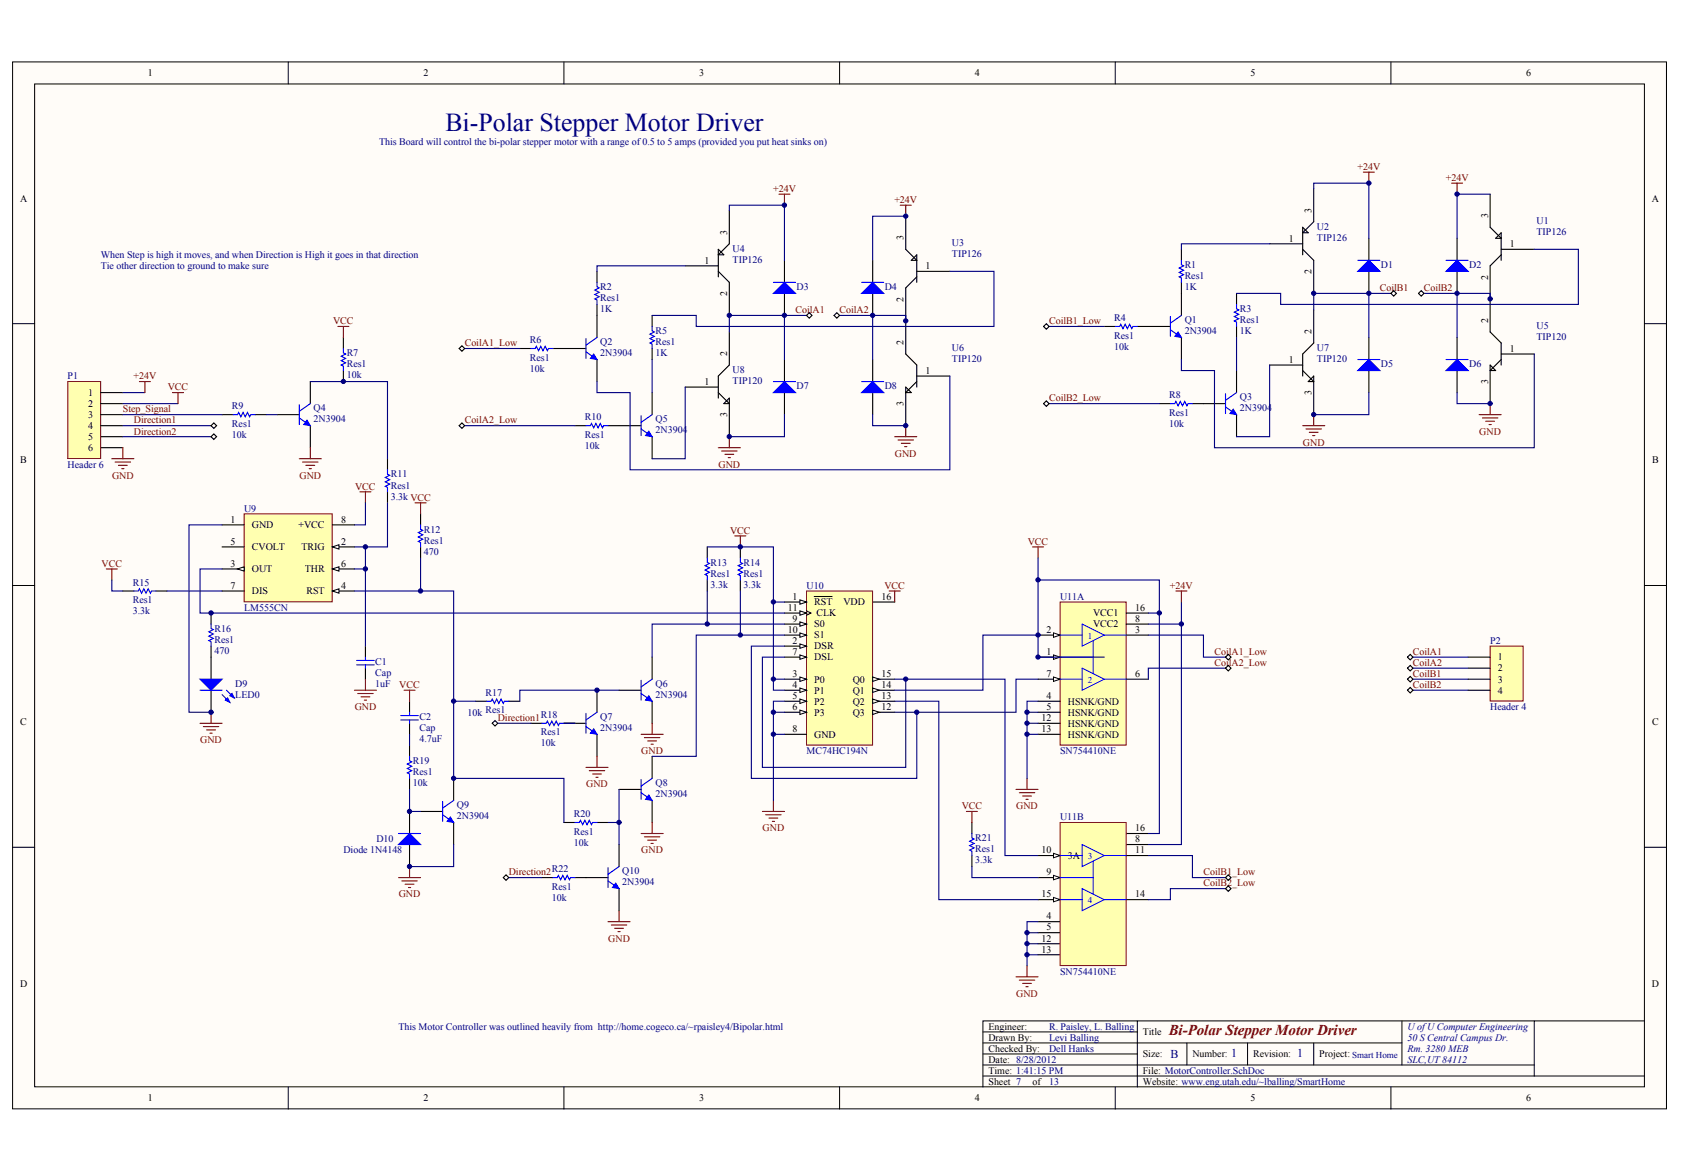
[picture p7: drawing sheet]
<svg xmlns="http://www.w3.org/2000/svg" width="248mm" height="173mm" viewBox="0 0 248 173" stroke-linecap="round" stroke-linejoin="round" font-family="sans-serif">
<defs><g id="words">
<text font-size="3.8" fill="#000080" x="65.6" y="19.2">Bi-Polar Stepper Motor Driver</text>
<text font-size="2.2" fill="#800000" x="172" y="152.4">Bi-Polar Stepper Motor Driver</text>
<g font-size="1.8" fill="#000080">
<text x="172.3" y="155.8">B</text>
<text x="181.2" y="155.6">1</text>
<text x="190.9" y="155.6">1</text>
</g>
<g font-size="1.5">
<text x="21.8" y="11.2">1</text>
<text x="62.4" y="11.2">2</text>
<text x="102.9" y="11.2">3</text>
<text x="143.5" y="11.2">4</text>
<text x="184.1" y="11.2">5</text>
<text x="224.6" y="11.2">6</text>
<text x="2.9" y="29.7">A</text>
<text x="243.1" y="29.7">A</text>
<text x="107" y="34.6" transform="rotate(-90 107 34.6)">3</text>
<text x="133" y="35.4" transform="rotate(-90 133 35.4)">3</text>
<text x="189.7" y="35.6">1</text>
<text x="193" y="31.3" transform="rotate(-90 193 31.3)">3</text>
<text x="219" y="32.2" transform="rotate(-90 219 32.2)">3</text>
<text x="103.7" y="38.8">1</text>
<text x="136.2" y="39.6">1</text>
<text x="193" y="40.4" transform="rotate(-90 193 40.4)">2</text>
<text x="219" y="41.2" transform="rotate(-90 219 41.2)">2</text>
<text x="222.2" y="36.4">1</text>
<text x="107" y="43.6" transform="rotate(-90 107 43.6)">2</text>
<text x="133" y="44.4" transform="rotate(-90 133 44.4)">2</text>
<text x="219" y="47.6" transform="rotate(-90 219 47.6)">2</text>
<text x="107" y="52.4" transform="rotate(-90 107 52.4)">2</text>
<text x="133" y="50.8" transform="rotate(-90 133 50.8)">2</text>
<text x="189.7" y="53.4">1</text>
<text x="193" y="49.2" transform="rotate(-90 193 49.2)">2</text>
<text x="222.2" y="51.8">1</text>
<text x="13" y="58.3">1</text>
<text x="13" y="59.9">2</text>
<text x="103.7" y="56.7">1</text>
<text x="133" y="59.8" transform="rotate(-90 133 59.8)">3</text>
<text x="136.2" y="55.1">1</text>
<text x="193" y="58.2" transform="rotate(-90 193 58.2)">3</text>
<text x="219" y="56.6" transform="rotate(-90 219 56.6)">3</text>
<text x="13" y="61.6">3</text>
<text x="13" y="63.2">4</text>
<text x="13" y="64.8">5</text>
<text x="107" y="61.5" transform="rotate(-90 107 61.5)">3</text>
<text x="3" y="68.2">B</text>
<text x="13" y="66.4">6</text>
<text x="243.2" y="68.2">B</text>
<text x="33.9" y="77">1</text>
<text x="37.1" y="77.8">GND</text>
<text x="43.9" y="77.8">+VCC</text>
<text x="50.2" y="77">8</text>
<text x="33.9" y="83.4">3</text>
<text x="33.9" y="80.2">5</text>
<text x="37.1" y="81">CVOLT</text>
<text x="44.4" y="81">TRIG</text>
<text x="50.2" y="80.2">2</text>
<text x="50.2" y="83.4">6</text>
<text x="33.9" y="86.7">7</text>
<text x="37.1" y="84.3">OUT</text>
<text x="37.1" y="87.5">DIS</text>
<text x="44.9" y="84.3">THR</text>
<text x="45.1" y="87.5">RST</text>
<text x="50.2" y="86.7">4</text>
<text x="115.9" y="89.9">11</text>
<text x="116.7" y="88.3">1</text>
<text x="119.8" y="89.1">RST</text>
<text x="124.1" y="89.1">VDD</text>
<text x="129.7" y="88.3">16</text>
<text x="167.1" y="89.9">16</text>
<text x="115.9" y="93.2">10</text>
<text x="116.7" y="91.6">9</text>
<text x="116.7" y="94.8">2</text>
<text x="119.8" y="92.4">S0</text>
<text x="119.8" y="94">S1</text>
<text x="119.8" y="95.6">DSR</text>
<text x="120.2" y="90.8">CLK</text>
<text x="154" y="93.2">2</text>
<text x="160.9" y="92.4">VCC2</text>
<text x="160.9" y="90.8">VCC1</text>
<text x="167.1" y="93.2">3</text>
<text x="167.1" y="91.6">8</text>
<text x="116.7" y="99.7">3</text>
<text x="116.7" y="101.3">4</text>
<text x="116.7" y="96.4">7</text>
<text x="119.8" y="100.5">P0</text>
<text x="119.8" y="97.2">DSL</text>
<text x="125.5" y="100.5">Q0</text>
<text x="129.7" y="99.7">15</text>
<text x="129.7" y="101.3">14</text>
<text x="154" y="96.4">1</text>
<text x="154" y="99.7">7</text>
<text x="167.1" y="99.7">6</text>
<text x="220.5" y="97.2">1</text>
<text x="220.5" y="98.9">2</text>
<text x="220.5" y="100.5">3</text>
<text x="3" y="106.8">C</text>
<text x="116.7" y="102.9">5</text>
<text x="116.7" y="104.5">6</text>
<text x="116.7" y="107.8">8</text>
<text x="119.8" y="102.1">P1</text>
<text x="119.8" y="103.7">P2</text>
<text x="119.8" y="105.4">P3</text>
<text x="125.5" y="102.1">Q1</text>
<text x="125.5" y="103.7">Q2</text>
<text x="125.5" y="105.4">Q3</text>
<text x="129.7" y="102.9">13</text>
<text x="129.7" y="104.5">12</text>
<text x="153.3" y="106.2">12</text>
<text x="153.3" y="107.8">13</text>
<text x="154" y="102.9">4</text>
<text x="154" y="104.5">5</text>
<text x="157.2" y="103.7">HSNK/GND</text>
<text x="157.2" y="105.4">HSNK/GND</text>
<text x="157.2" y="107">HSNK/GND</text>
<text x="220.5" y="102.1">4</text>
<text x="243.2" y="106.8">C</text>
<text x="119.8" y="108.6">GND</text>
<text x="157.2" y="108.6">HSNK/GND</text>
<text x="153.3" y="125.6">10</text>
<text x="167.1" y="124">8</text>
<text x="167.1" y="122.4">16</text>
<text x="167.1" y="125.6">11</text>
<text x="154" y="128.9">9</text>
<text x="157.2" y="126.5">3A</text>
<text x="153.3" y="132.1">15</text>
<text x="154" y="135.4">4</text>
<text x="154" y="137">5</text>
<text x="167.1" y="132.1">14</text>
<text x="153.3" y="138.6">12</text>
<text x="153.3" y="140.3">13</text>
<text x="2.9" y="145.3">D</text>
<text x="243.1" y="145.3">D</text>
<text x="145.5" y="151.6">Engineer:</text>
<text x="145.5" y="153.2">Drawn By:</text>
<text x="145.5" y="154.9">Checked By:</text>
<text x="168.2" y="152.4">Title</text>
<text x="168.2" y="155.7">Size:</text>
<text x="175.5" y="155.7">Number:</text>
<text x="184.4" y="155.7">Revision:</text>
<text x="194.2" y="155.7">Project: Smart Home</text>
<text x="145.5" y="156.5">Date: 8/28/2012</text>
<text x="145.5" y="159.7">Sheet 7</text>
<text x="145.5" y="158.1">Time: 1:41:15 PM</text>
<text x="152" y="159.7">of</text>
<text x="168.2" y="158.1">File: MotorController.SchDoc</text>
<text x="168.2" y="159.7">Website: www.eng.utah.edu/~lballing/SmartHome</text>
<text x="21.8" y="162.2">1</text>
<text x="62.4" y="162.2">2</text>
<text x="102.9" y="162.2">3</text>
<text x="143.5" y="162.2">4</text>
<text x="184.1" y="162.2">5</text>
<text x="224.6" y="162.2">6</text>
</g>
<g font-size="1.5" fill="#000080">
<text x="55.8" y="21.4">This Board will control the bi-polar stepper motor with a range of 0.5 to 5 amps (provided you put heat sinks on)</text>
<text x="193.8" y="33.8">U2</text>
<text x="193.8" y="35.4">TIP126</text>
<text x="226.2" y="33">U1</text>
<text x="226.2" y="34.6">TIP126</text>
<text x="14.8" y="38">When Step is high it moves, and when Direction is High it goes in that direction</text>
<text x="14.8" y="39.6">Tie other direction to ground to make sure</text>
<text x="107.8" y="37">U4</text>
<text x="107.8" y="38.7">TIP126</text>
<text x="140.1" y="36.2">U3</text>
<text x="140.1" y="37.8">TIP126</text>
<text x="174.4" y="39.5">R1</text>
<text x="174.4" y="41.1">Res1</text>
<text x="203.2" y="39.5">D1</text>
<text x="216.2" y="39.5">D2</text>
<text x="88.4" y="46">1K</text>
<text x="88.4" y="42.7">R2</text>
<text x="88.4" y="44.3">Res1</text>
<text x="117.2" y="42.7">D3</text>
<text x="130.2" y="42.7">D4</text>
<text x="164" y="47.3">R4</text>
<text x="174.4" y="47.6">Q1</text>
<text x="174.4" y="42.7">1K</text>
<text x="182.5" y="46">R3</text>
<text x="182.5" y="47.6">Res1</text>
<text x="51" y="52.5">R7</text>
<text x="78" y="50.5">R6</text>
<text x="78" y="53.1">Res1</text>
<text x="88.4" y="50.8">Q2</text>
<text x="88.4" y="52.5">2N3904</text>
<text x="96.5" y="52.5">1K</text>
<text x="96.5" y="49.2">R5</text>
<text x="96.5" y="50.8">Res1</text>
<text x="140.1" y="51.6">U6</text>
<text x="140.1" y="53.3">TIP120</text>
<text x="164" y="51.5">10k</text>
<text x="164" y="49.9">Res1</text>
<text x="174.4" y="49.2">2N3904</text>
<text x="182.5" y="49.2">1K</text>
<text x="193.8" y="51.6">U7</text>
<text x="193.8" y="53.3">TIP120</text>
<text x="226.2" y="48.4">U5</text>
<text x="226.2" y="50">TIP120</text>
<text x="10" y="55.9">P1</text>
<text x="51" y="55.7">10k</text>
<text x="51" y="54.1">Res1</text>
<text x="78" y="54.7">10k</text>
<text x="107.8" y="54.9">U8</text>
<text x="107.8" y="56.5">TIP120</text>
<text x="117.2" y="57.3">D7</text>
<text x="130.2" y="57.3">D8</text>
<text x="172.1" y="58.6">R8</text>
<text x="182.5" y="58.9">Q3</text>
<text x="203.2" y="54.1">D5</text>
<text x="216.2" y="54.1">D6</text>
<text x="34.1" y="64.5">10k</text>
<text x="34.1" y="60.2">R9</text>
<text x="34.1" y="62.9">Res1</text>
<text x="46.2" y="60.6">Q4</text>
<text x="46.2" y="62.2">2N3904</text>
<text x="86.1" y="61.9">R10</text>
<text x="86.1" y="64.5">Res1</text>
<text x="96.5" y="62.2">Q5</text>
<text x="96.5" y="63.8">2N3904</text>
<text x="172.1" y="62.9">10k</text>
<text x="172.1" y="61.2">Res1</text>
<text x="182.5" y="60.6">2N3904</text>
<text x="10" y="68.9">Header 6</text>
<text x="57.5" y="70.3">R11</text>
<text x="57.5" y="71.9">Res1</text>
<text x="86.1" y="66.1">10k</text>
<text x="35.9" y="75.4">U9</text>
<text x="57.5" y="73.6">3.3k VCC</text>
<text x="62.4" y="81.7">470</text>
<text x="62.4" y="78.4">R12</text>
<text x="62.4" y="80">Res1</text>
<text x="104.6" y="83.3">R13</text>
<text x="109.4" y="83.3">R14</text>
<text x="19.5" y="86.2">R15</text>
<text x="19.5" y="88.8">Res1</text>
<text x="35.9" y="89.9">LM555CN</text>
<text x="104.6" y="86.5">3.3k</text>
<text x="104.6" y="84.9">Res1</text>
<text x="109.4" y="86.5">3.3k</text>
<text x="109.4" y="84.9">Res1</text>
<text x="118.7" y="86.7">U10</text>
<text x="156" y="88.3">U11A</text>
<text x="19.5" y="90.4">3.3k</text>
<text x="31.6" y="93">R16</text>
<text x="31.6" y="94.7">Res1</text>
<text x="219.3" y="94.8">P2</text>
<text x="31.6" y="96.3">470</text>
<text x="34.6" y="101.1">D9</text>
<text x="55.2" y="101.1">1uF</text>
<text x="55.2" y="97.9">C1</text>
<text x="55.2" y="99.5">Cap</text>
<text x="96.5" y="101.1">Q6</text>
<text x="34.6" y="102.8">LED0</text>
<text x="61.7" y="106">C2</text>
<text x="61.7" y="107.6">Cap</text>
<text x="68.8" y="105.4">10k Res1</text>
<text x="71.5" y="102.4">R17</text>
<text x="79.6" y="105.7">R18</text>
<text x="88.4" y="106">Q7</text>
<text x="88.4" y="107.6">2N3904</text>
<text x="96.5" y="102.8">2N3904</text>
<text x="219.3" y="104.5">Header 4</text>
<text x="60.8" y="112.5">R19</text>
<text x="61.7" y="109.3">4.7uF</text>
<text x="79.6" y="109.9">10k</text>
<text x="79.6" y="108.3">Res1</text>
<text x="118.7" y="111">MC74HC194N</text>
<text x="156" y="111">SN754410NE</text>
<text x="60.8" y="115.8">10k</text>
<text x="60.8" y="114.1">Res1</text>
<text x="67.3" y="119">Q9</text>
<text x="96.5" y="115.8">Q8</text>
<text x="96.5" y="117.4">2N3904</text>
<text x="50.5" y="125.6">Diode 1N4148</text>
<text x="55.4" y="124">D10</text>
<text x="67.3" y="120.6">2N3904</text>
<text x="84.5" y="124.5">10k</text>
<text x="84.5" y="120.3">R20</text>
<text x="84.5" y="122.9">Res1</text>
<text x="143.5" y="123.9">R21</text>
<text x="143.5" y="125.5">Res1</text>
<text x="156" y="120.8">U11B</text>
<text x="81.2" y="128.4">R22</text>
<text x="81.2" y="131">Res1</text>
<text x="91.6" y="128.7">Q10</text>
<text x="91.6" y="130.4">2N3904</text>
<text x="143.5" y="127.1">3.3k</text>
<text x="81.2" y="132.6">10k</text>
<text x="156" y="143.5">SN754410NE</text>
<text x="58.6" y="151.6">This Motor Controller was outlined heavily from http://home.cogeco.ca/~rpaisley4/Bipolar.html</text>
<text x="154.4" y="153.2">Levi Balling</text>
<text x="154.4" y="151.6">R. Paisley, L. Balling</text>
<text x="154.4" y="154.9">Dell Hanks</text>
<text x="207.1" y="151.6">U of U Computer Engineering</text>
<text x="207.1" y="153.2">50 S Central Campus Dr.</text>
<text x="207.1" y="154.9">Rm. 3280 MEB</text>
<text x="154.4" y="159.7">13</text>
<text x="207.1" y="156.5">SLC,UT 84112</text>
</g>
<g font-size="1.5" fill="#800000">
<text x="113.8" y="28.3">+24V</text>
<text x="131.6" y="29.9">+24V</text>
<text x="199.8" y="25">+24V</text>
<text x="212.8" y="26.7">+24V</text>
<text x="49" y="47.8">VCC</text>
<text x="117.1" y="46.1">CoilA1</text>
<text x="123.6" y="46.1">CoilA2</text>
<text x="154.4" y="47.8">CoilB1_Low</text>
<text x="203.1" y="42.9">CoilB1</text>
<text x="209.6" y="42.9">CoilB2</text>
<text x="68.4" y="51">CoilA1_Low</text>
<text x="19.7" y="55.9">+24V</text>
<text x="24.7" y="57.5">VCC</text>
<text x="154.4" y="59.1">CoilB2_Low</text>
<text x="18.1" y="60.7">Step_Signal</text>
<text x="19.7" y="62.4">Direction1</text>
<text x="19.7" y="64">Direction2</text>
<text x="68.4" y="62.4">CoilA2_Low</text>
<text x="191.8" y="65.6">GND</text>
<text x="217.7" y="64">GND</text>
<text x="16.5" y="70.5">GND</text>
<text x="44.1" y="70.5">GND</text>
<text x="105.8" y="68.9">GND</text>
<text x="131.7" y="67.2">GND</text>
<text x="52.3" y="72.1">VCC</text>
<text x="14.9" y="83.4">VCC</text>
<text x="107.5" y="78.6">VCC</text>
<text x="151.3" y="80.2">VCC</text>
<text x="130.2" y="86.7">VCC</text>
<text x="172.2" y="86.7">+24V</text>
<text x="58.8" y="101.3">VCC</text>
<text x="178.7" y="96.4">CoilA1_Low</text>
<text x="178.7" y="98.1">CoilA2_Low</text>
<text x="208" y="96.4">CoilA1</text>
<text x="208" y="98.1">CoilA2</text>
<text x="208" y="99.7">CoilB1</text>
<text x="208" y="101.3">CoilB2</text>
<text x="52.2" y="104.5">GND</text>
<text x="73.3" y="106.2">Direction1</text>
<text x="29.5" y="109.4">GND</text>
<text x="94.4" y="111">GND</text>
<text x="86.3" y="115.9">GND</text>
<text x="141.5" y="119.2">VCC</text>
<text x="149.6" y="119.2">GND</text>
<text x="94.4" y="125.6">GND</text>
<text x="112.2" y="122.4">GND</text>
<text x="74.9" y="128.9">Direction2</text>
<text x="177.1" y="128.9">CoilB1_Low</text>
<text x="177.1" y="130.5">CoilB2_Low</text>
<text x="58.7" y="132.1">GND</text>
<text x="89.5" y="138.6">GND</text>
<text x="149.6" y="146.7">GND</text>
</g>
<g font-size="1.3" fill="#00f">
<text x="160.1" y="94">1</text>
<text x="160.1" y="100.5">2</text>
<text x="160.1" y="126.5">3</text>
<text x="160.1" y="133">4</text>
</g>
</g></defs>
<g fill="#fffcf8" stroke="#000" stroke-width=".15">
<path d="M1.9 9.1h243.4v154.2h-243.4z"/>
<path d="M5.1 12.4h236.9v147.6h-236.9z"/>
</g>
<g fill="none" stroke="#000" stroke-width=".15">
<path d="M42.4 9.1v3.3M83 9.1v3.3M123.6 9.1v3.3M164.1 9.1v3.3M204.7 9.1v3.3M1.9 47.7h3.2M242 47.7h3.3M1.9 86.2h3.2M242 86.2h3.3M1.9 124.8h3.2M242 124.8h3.3M144.7 153.6h61.6"/>
<path d="M144.7 158.4h97.3M144.7 156.8h81.1M144.7 151.9h22.7M144.7 155.2h22.7M167.4 150.3h-22.7v9.8M174.7 153.6v3.2M183.6 153.6v3.2M193.4 153.6v3.2M206.3 150.3v6.5M225.8 150.3h-58.4v9.8M242 150.3h-16.2v8.1M42.4 160.1v3.2"/>
<path d="M83 160.1v3.2M123.6 160.1v3.2M164.1 160.1v3.2M204.7 160.1v3.2"/>
</g>
<g fill="none" stroke="#000" stroke-width=".16">
<path d="M57 67.5v1.7M57 72.4v1.6M61.9 75.7v1.6M18.1 87h1.6M23 87h1.6M31.1 90.3v1.6M31.1 95.1v4.9M61.9 80.5v1.7M31.1 101.6v3.3M60.3 103.3v1.6M60.3 106.5v1.6M60.3 109.7v1.7"/>
<path d="M60.3 114.6v1.6M70 103.3h1.6M74.9 103.3h1.6M83 121.1h1.6M87.9 121.1h1.6"/>
</g>
<g fill="none" stroke="#00f" stroke-width=".16">
<path d="M57 69.2v.6l.4 .2-.7 .3 .7 .3-.7 .4 .7 .3-.7 .3 .3 .2v.6M61.9 77.3v.6l.3 .2-.6 .3 .6 .3-.6 .4 .6 .3-.6 .3 .3 .2v.6M19.7 87h.7l.1-.3 .3 .6 .4-.6 .3 .6 .3-.6 .3 .6 .2-.3h.7M31.1 91.9v.6l.3 .2-.7 .3 .7 .4-.7 .3 .7 .3-.7 .3 .4 .2v.6M29.4 101.6h3.3M32.7 102.3l1.1 1.1M33.3 101.6l1.2 1.2M59 106h2.6M59 105.4h2.6M60.3 111.4v.6l.3 .2-.6 .3 .6 .3-.6 .4 .6 .3-.6 .3 .3 .2v.6M60.3 104.9v.5M60.3 106v.5"/>
<path d="M71.6 103.3h.7l.1-.4 .4 .7 .3-.7 .3 .7 .3-.7 .4 .7 .1-.3h.7M84.6 121.1h.7l.1-.3 .4 .6 .3-.6 .3 .6 .3-.6 .4 .6 .1-.3h.7"/>
</g>
<path d="M61.1 74h1.6M61.9 74v1.7M15.6 83.8h1.7M16.5 83.8v1.6M59.5 101.6h1.6M60.3 101.6v1.7" fill="none" stroke="#800000" stroke-width=".16"/>
<path d="M24.6 87h8.1M60.3 108.1v1.6" fill="none" stroke="#000080" stroke-width=".16"/>
<g fill="#00f" stroke="#00f" stroke-width=".16">
<path d="M29.4 100h3.3l-1.6 1.6z"/>
<path d="M33.2 103.1l.3-.3 .3 .6z"/>
<path d="M33.8 102.4l.3-.3 .4 .7z"/>
</g>
<path d="M118.7 87h9.7v22.7h-9.7z" fill="#ffffb0" stroke="#800000" stroke-width=".15"/>
<path d="M115.5 88.6h3.2" fill="none" stroke="#000" stroke-width=".16"/>
<path d="M117.7 88.3l1 .3-1 .4z" fill="#fffcf8" stroke="#000" stroke-width=".15"/>
<path d="M115.5 91.9h3.2M119.8 87.8h2.7" fill="none" stroke="#000" stroke-width=".16"/>
<path d="M117.7 91.6l1 .3-1 .3z" fill="#fffcf8" stroke="#000" stroke-width=".15"/>
<path d="M115.5 93.5h3.2" fill="none" stroke="#000" stroke-width=".16"/>
<path d="M117.7 93.2l1 .3-1 .3z" fill="#fffcf8" stroke="#000" stroke-width=".15"/>
<path d="M115.5 90.3h3.2" fill="none" stroke="#000" stroke-width=".16"/>
<path d="M118.7 89.9l.7 .4-.7 .3" fill="none" stroke="#000" stroke-width=".15"/>
<path d="M117.7 89.9l1 .4-1 .3z" fill="#fffcf8" stroke="#000" stroke-width=".15"/>
<path d="M115.5 95.1h3.2" fill="none" stroke="#000" stroke-width=".16"/>
<path d="M117.7 94.8l1 .3-1 .4z" fill="#fffcf8" stroke="#000" stroke-width=".15"/>
<path d="M115.5 100h3.2" fill="none" stroke="#000" stroke-width=".16"/>
<path d="M117.7 99.7l1 .3-1 .3z" fill="#fffcf8" stroke="#000" stroke-width=".15"/>
<path d="M128.4 100h3.3" fill="none" stroke="#000" stroke-width=".16"/>
<path d="M128.4 99.7l1 .3-1 .3z" fill="#fffcf8" stroke="#000" stroke-width=".15"/>
<path d="M115.5 101.6h3.2" fill="none" stroke="#000" stroke-width=".16"/>
<path d="M117.7 101.3l1 .3-1 .4z" fill="#fffcf8" stroke="#000" stroke-width=".15"/>
<path d="M128.4 101.6h3.3" fill="none" stroke="#000" stroke-width=".16"/>
<path d="M128.4 101.3l1 .3-1 .4z" fill="#fffcf8" stroke="#000" stroke-width=".15"/>
<path d="M115.5 103.3h3.2" fill="none" stroke="#000" stroke-width=".16"/>
<path d="M117.7 102.9l1 .4-1 .3z" fill="#fffcf8" stroke="#000" stroke-width=".15"/>
<path d="M128.4 103.3h3.3" fill="none" stroke="#000" stroke-width=".16"/>
<path d="M128.4 102.9l1 .4-1 .3z" fill="#fffcf8" stroke="#000" stroke-width=".15"/>
<path d="M115.5 104.9h3.2" fill="none" stroke="#000" stroke-width=".16"/>
<path d="M117.7 104.5l1 .4-1 .3z" fill="#fffcf8" stroke="#000" stroke-width=".15"/>
<path d="M115.5 96.8h3.2" fill="none" stroke="#000" stroke-width=".16"/>
<path d="M117.7 96.4l1 .4-1 .3z" fill="#fffcf8" stroke="#000" stroke-width=".15"/>
<path d="M128.4 104.9h3.3" fill="none" stroke="#000" stroke-width=".16"/>
<path d="M128.4 104.5l1 .4-1 .3z" fill="#fffcf8" stroke="#000" stroke-width=".15"/>
<g fill="none" stroke="#000" stroke-width=".16">
<path d="M50.5 49.7v1.6M50.5 54.6v1.6M53.8 95.1v1.7M53.8 98.4v1.6M96 96.8v3.2M104.1 80.5v1.7M104.1 85.4v1.6M109 80.5v1.7M109 85.4v1.6M128.4 88.6h3.3M60.3 119.5v3.2M61.9 119.5h3.2"/>
<path d="M66.8 114.6v3.3M78.1 106.5h1.7M83 106.5h3.2M87.9 101.6v3.3M87.9 108.1v3.3M91.1 101.6h3.3M91.1 116.2h3.3M96 103.3v3.2M96 111.4v3.2M96 117.9v3.2M115.5 108.1h3.2M60.3 124.4v3.2"/>
<path d="M66.8 121.1v3.3M79.8 129.2h1.6M84.6 129.2h4.9M91.1 124.4v3.2M91.1 130.8v3.3"/>
</g>
<g fill="none" stroke="#800000" stroke-width=".16">
<path d="M49.7 48.1h1.7M50.5 48.1v1.6M53 72.4h1.6M53.8 72.4v1.6M108.2 78.9h1.6M109 78.9v1.6M29.4 106.5h3.3M29.9 107h2.3M30.4 107.5h1.3M30.9 108h.3M31.1 104.9v1.6M52.2 101.6h3.2"/>
<path d="M52.7 102.1h2.2M53.1 102.6h1.3M53.6 103.1h.3M53.8 100v1.6M112.2 119.5h3.3M112.7 120h2.3M113.8 117.9v1.6M58.7 129.2h3.2M59.1 129.7h2.3M59.6 130.2h1.3M60.1 130.7h.3M60.3 127.6v1.6"/>
<path d="M89.5 135.7h3.2M90 136.2h2.2M90.5 136.7h1.3M91 137.2h.3M91.1 134.1v1.6M113.2 120.5h1.3M113.7 120.9h.3"/>
</g>
<path d="M53.8 74v3.3h-1.6M57 74v6.5h-4.8M83 106.5h1.6M113.8 108.1h1.7M113.8 104.9h1.7M113.8 100h1.7M115.5 103.3h-1.7v14.6M66.8 124.4v3.2h-6.5" fill="none" stroke="#000080" stroke-width=".16"/>
<g fill="none" stroke="#00f" stroke-width=".16">
<path d="M50.5 51.3v.7l.4 .1-.7 .4 .7 .3-.7 .3 .7 .3-.7 .3 .3 .2v.7M52.5 97.9h2.6M52.5 97.2h2.6M53.8 96.8v.4M53.8 97.9v.5M104.1 82.2v.6l.3 .2-.6 .3 .6 .3-.6 .3 .6 .4-.6 .3 .3 .1v.7M109 82.2v.6l.3 .2-.7 .3 .7 .3-.7 .3 .7 .4-.7 .3 .4 .1v.7M65.1 120l1.7 1.1M65.1 118v2.9M66.8 117.9l-1.7 1.1M79.8 106.5h.6l.2-.3 .3 .6 .3-.6 .3 .6 .4-.6 .3 .6 .1-.3h.7M86.2 107l1.7 1.1"/>
<path d="M86.2 105v3M87.9 104.9l-1.7 1.1M94.4 102.1l1.6 1.2M94.4 100.2v2.9M94.4 114.8v2.9M94.4 116.7l1.6 1.2M96 100l-1.6 1.1M96 114.6l-1.6 1.1M58.7 122.7h3.2M81.4 129.2h.6l.2-.3 .3 .6 .3-.6 .4 .6 .3-.6 .3 .6 .2-.3h.6M89.5 129.7l1.6 1.1M89.5 127.8v2.9"/>
<path d="M91.1 127.6l-1.6 1.1"/>
</g>
<g fill="#00f" stroke="#00f" stroke-width=".15">
<path d="M87.4 107.3l.5 .8-1-.1z"/>
<path d="M90.6 130l.5 .8-1-.1z"/>
<path d="M66.3 120.3l.5 .8-1-.2z"/>
<path d="M95.5 102.4l.5 .9-1-.2z"/>
<path d="M95.5 117l.5 .9-1-.2z"/>
</g>
<path d="M60.3 122.7l1.6 1.7h-3.2z" fill="#00f" stroke="#00f" stroke-width=".16"/>
<path d="M156 88.6h9.8v21.1h-9.8z" fill="#ffffb0" stroke="#800000" stroke-width=".15"/>
<path d="M152.8 96.8h3.2" fill="none" stroke="#000" stroke-width=".16"/>
<path d="M155.1 96.4l.9 .4-.9 .3z" fill="#fffcf8" stroke="#000" stroke-width=".15"/>
<path d="M152.8 93.5h3.2" fill="none" stroke="#000" stroke-width=".16"/>
<path d="M155.1 93.2l.9 .3-.9 .3z" fill="#fffcf8" stroke="#000" stroke-width=".15"/>
<path d="M165.8 93.5h3.2M152.8 103.3h3.2M152.8 104.9h3.2M152.8 100h3.2" fill="none" stroke="#000" stroke-width=".16"/>
<path d="M155.1 99.7l.9 .3-.9 .3z" fill="#fffcf8" stroke="#000" stroke-width=".15"/>
<path d="M165.8 91.9h3.2M165.8 90.3h3.2M152.8 106.5h3.2M152.8 108.1h3.2M165.8 100h3.2M152.8 135.7h3.2M152.8 137.3h3.2M152.8 139h3.2M165.8 124.4h3.2M165.8 122.7h3.2M152.8 140.6h3.2" fill="none" stroke="#000" stroke-width=".16"/>
<path d="M156 93.5h3.3M159.3 91.9l3.2 1.6-3.2 1.6zM159.3 98.4l3.2 1.6-3.2 1.6zM160.9 94.3v2.5h-4.9M160.9 96.8v2.4M162.5 93.5h3.3M156 100h3.3M162.5 100h3.3" fill="none" stroke="#00f" stroke-width=".15"/>
<path d="M130.9 87h1.6M131.7 87v1.6M149.5 116.2h3.3M150 116.7h2.3M150.5 117.2h1.3M151 117.7h.3M151.2 114.6v1.6" fill="none" stroke="#800000" stroke-width=".16"/>
<path d="M115.5 95.1h-4.9v19.5h24.3v-9.7M152.8 93.5h-8.1v8.1h-13M151.2 104.9h1.6M151.2 106.5h1.6M151.2 108.1h1.6M152.8 103.3h-1.6v11.3M152.8 100h-3.3v4.9h-17.8" fill="none" stroke="#000080" stroke-width=".16"/>
<path d="M156 121.1h9.8v21.1h-9.8z" fill="#ffffb0" stroke="#800000" stroke-width=".15"/>
<path d="M152.8 129.2h3.2" fill="none" stroke="#000" stroke-width=".16"/>
<path d="M155.1 128.9l.9 .3-.9 .3z" fill="#fffcf8" stroke="#000" stroke-width=".15"/>
<path d="M152.8 126h3.2" fill="none" stroke="#000" stroke-width=".16"/>
<path d="M155.1 125.6l.9 .4-.9 .3z" fill="#fffcf8" stroke="#000" stroke-width=".15"/>
<path d="M152.8 132.5h3.2M165.8 126h3.2M165.8 132.5h3.2" fill="none" stroke="#000" stroke-width=".16"/>
<path d="M155.1 132.1l.9 .4-.9 .3z" fill="#fffcf8" stroke="#000" stroke-width=".15"/>
<path d="M156 126h3.3M156 132.5h3.3M159.3 124.4l3.2 1.6-3.2 1.6zM159.3 130.8l3.2 1.7-3.2 1.6zM160.9 126.8v2.4h-4.9M160.9 129.2v2.5M162.5 126h3.3M162.5 132.5h3.3" fill="none" stroke="#00f" stroke-width=".15"/>
<path d="M149.5 143.8h3.3M150 144.3h2.3M150.5 144.8h1.3M151 145.3h.3M151.2 142.2v1.6" fill="none" stroke="#800000" stroke-width=".16"/>
<g fill="none" stroke="#000080" stroke-width=".16">
<path d="M115.5 96.8h-3.3v16.2h21.1v-13M152.8 85.4h17.8v37.3h-1.6M169 93.5h8.1v3.3h3.3M169 90.3h1.6M180.4 98.4h-11.4v1.6M73.3 106.5h4.8M131.7 103.3h6.5v29.2h14.6M131.7 100h16.2v26h4.9M143 127.6v1.6h9.8M151.2 137.3h1.6M151.2 139h1.6M152.8 135.7h-1.6v6.5"/>
<path d="M169 126h6.5v3.2h4.9M180.4 130.8h-8.1v1.7h-3.3M151.2 140.6h1.6"/>
</g>
<path d="M143 121.1v1.6M143 126v1.6" fill="none" stroke="#000" stroke-width=".16"/>
<path d="M143 122.7v.7l.4 .1-.7 .4 .7 .3-.7 .3 .7 .3-.7 .4 .3 .1v.7" fill="none" stroke="#00f" stroke-width=".16"/>
<path d="M35.9 75.7h13v12.9h-13z" fill="#ffffb0" stroke="#800000" stroke-width=".15"/>
<path d="M48.9 80.5h3.3" fill="none" stroke="#000" stroke-width=".16"/>
<path d="M48.9 80.5l1-.3v.7z" fill="#fffcf8" stroke="#000" stroke-width=".15"/>
<path d="M32.7 83.8h3.2" fill="none" stroke="#000" stroke-width=".16"/>
<path d="M35 83.8l.9-.3v.6z" fill="#fffcf8" stroke="#000" stroke-width=".15"/>
<path d="M48.9 87h3.3" fill="none" stroke="#000" stroke-width=".16"/>
<path d="M48.9 87l1-.3v.6z" fill="#fffcf8" stroke="#000" stroke-width=".15"/>
<path d="M32.7 80.5h3.2M48.9 83.8h3.3" fill="none" stroke="#000" stroke-width=".16"/>
<path d="M48.9 83.8l1-.3v.6z" fill="#fffcf8" stroke="#000" stroke-width=".15"/>
<path d="M32.7 77.3h3.2M48.9 77.3h3.3M32.7 87h3.2" fill="none" stroke="#000" stroke-width=".16"/>
<path d="M10 56.2h4.8v11.3h-4.8z" fill="#ffffb0" stroke="#800000" stroke-width=".15"/>
<path d="M14.8 57.8h3.3M14.8 59.4h3.3M45.7 56.2v3.2M14.8 61.1h3.3M14.8 62.7h3.3M14.8 64.3h3.3M14.8 65.9h3.3M32.7 61.1h1.6M37.6 61.1h1.6M40.8 61.1h3.2M45.7 62.7v3.2" fill="none" stroke="#000" stroke-width=".16"/>
<g fill="none" stroke="#000080" stroke-width=".16">
<path d="M18.1 59.4h8.1M18.1 57.8h3.2M45.7 56.2h11.3v11.3M18.1 62.7h13M18.1 64.3h13M18.1 61.1h14.6M32.7 77.3h-4.9v27.6h3.3M39.2 61.1h1.6M16.5 85.4v1.6h1.6M32.7 83.8h-3.3v6.5h86.1M52.2 83.8h1.6M53.8 80.5v14.6"/>
<path d="M104.1 80.5h9.7v8.1M104.1 87v4.9M109 87v6.5M115.5 91.9h-19.5v4.9M115.5 93.5h-13v17.9h-6.5M173.9 88.6v3.3M66.8 103.3h3.2M91.1 101.6h-14.6v1.7M74.9 129.2h4.9M91.1 121.1v3.3"/>
</g>
<g fill="none" stroke="#800000" stroke-width=".16">
<path d="M25.4 57.8h1.6M26.2 57.8v1.6M16.5 67.5h3.2M16.9 68h2.3M17.4 68.5h1.3M17.9 69h.3M18.1 65.9v1.6M44 67.5h3.3M44.5 68h2.3M45 68.5h1.3M45.5 69h.3M45.7 65.9v1.6"/>
<path d="M152 80.5h1.6M152.8 80.5v1.7M86.2 113h3.3M86.7 113.5h2.3M87.2 114h1.3M87.7 114.4h.3M87.9 111.4v1.6M94.4 108.1h3.2M94.8 108.6h2.3M95.3 109.1h1.3M95.8 109.6h.3M96 106.5v1.6"/>
<path d="M142.2 119.5h1.7M143 119.5v1.6M94.4 122.7h3.2M94.8 123.2h2.3M95.3 123.7h1.3M95.8 124.2h.3M96 121.1v1.6"/>
</g>
<path d="M44 59.6v2.9M45.7 59.4l-1.7 1.2M34.3 61.1h.7l.1-.4 .3 .7 .4-.7 .3 .7 .3-.7 .3 .7 .2-.3h.7M44 61.5l1.7 1.2" fill="none" stroke="#00f" stroke-width=".16"/>
<path d="M45.2 61.9l.5 .8-1-.2z" fill="#00f" stroke="#00f" stroke-width=".15"/>
<path d="M219.3 95.1h4.9v8.1h-4.9z" fill="#ffffb0" stroke="#800000" stroke-width=".15"/>
<g fill="none" stroke="#000" stroke-width=".16">
<path d="M87.9 40v1.6M100.9 39.1h4.8M105.7 40l1.6 1.6v4.8M107.3 31v4.9l-1.6 1.6h.8l-.8-.8v4.1M115.5 38.3v3.3M128.4 38.3v3.3M133.3 31.8v4.9l1.6 1.6h-.8l.8-.8v4.1M134.9 40h4.9M173.9 36.7v1.6M186.9 35.9h4.8M191.7 36.7l1.7 1.6v4.9M193.4 27.8v4.9l-1.7 1.6h.8l-.8-.8v4"/>
<path d="M201.5 35.1v3.2M201.5 40v3.2M214.5 35.1v3.2M214.5 40v3.2M219.3 28.6v4.9l1.6 1.6h-.8l.8-.8v4M220.9 37.5l-1.6 1.6v9.8l1.6 1.6v3.2M220.9 36.7h4.9M68 50.9l.4 .4-.4 .4-.4-.4zM76.5 51.3h1.6M81.4 51.3h4.8M87.9 44.8v4.9M87.9 52.9v3.3"/>
<path d="M96 46.4v1.7M96 51.3v1.6M96 57.8v3.3M100.9 57h4.8M105.7 57.8l1.6 1.6h-.8l.8-.8v5.7M107.3 48.9v4.8l-1.6 1.7v3.2M115.5 43.2v3.2M115.5 52.9v3.3M115.5 57.8v3.3M119.1 46l.4 .4-.4 .5-.4-.5zM123.2 46l.4 .4-.4 .5-.4-.5zM128.4 43.2v3.2"/>
<path d="M128.4 52.9v3.3M128.4 57.8v3.3M134.9 40.8l-1.6 1.6v9.7l1.6 1.6v3.3M134.9 56.2l-1.6 1.6h.8l-.8-.8v5.7M134.9 55.4h4.9M153.6 48.1l.4-.4 .4 .4-.4 .4zM154 59l.4 .4-.4 .4-.4-.4zM162.5 48.1h1.6M167.4 48.1h4.9M170.6 59.4h1.7M173.9 41.6v4.8M173.9 49.7v3.2"/>
<path d="M175.5 59.4h4.9M182 43.2v1.6M182 48.1v1.6M182 54.6v3.2M186.9 53.7h4.8M191.7 54.6l1.7 1.6h-.9l.9-.8v5.7M193.4 45.6v4.9l-1.7 1.6v3.3M201.5 49.7v3.2M201.5 54.6v3.2M205.1 42.8l.4 .4-.4 .4-.4-.4zM209.2 42.8l.4 .4-.4 .4-.4-.4zM214.5 49.7v3.2"/>
<path d="M214.5 54.6v3.2M220.9 52.9l-1.6 1.7h.8l-.8-.9v5.7M220.9 52.1h4.9M31.5 63.9l.4 .4-.4 .4-.4-.4zM31.5 62.3l.4 .4-.4 .4-.4-.4zM68 62.3l.4 .4-.4 .4-.4-.4zM84.6 62.7h1.6M89.5 62.7h4.9M96 64.3v3.2M182 61.1v3.2M180.8 96.4l.4 .4-.4 .4-.4-.4zM180.8 98l.4 .4-.4 .4-.4-.4z"/>
<path d="M207.6 96.4l.4 .4-.4 .4-.4-.4zM207.6 98l.4 .4-.4 .4-.4-.4zM207.6 99.6l.4 .4-.4 .4-.4-.4zM216.1 96.8h3.2M216.1 98.4h3.2M72.9 106.1l.4 .4-.4 .4-.5-.4zM207.6 101.2l.4 .4-.4 .4-.4-.4zM216.1 100h3.2M216.1 101.6h3.2M74.5 128.8l.4 .4-.4 .4-.4-.4zM180.8 130.4l.4 .4-.4 .4-.4-.4zM180.8 128.8l.4 .4-.4 .4-.4-.4z"/>
</g>
<g fill="none" stroke="#00f" stroke-width=".16">
<path d="M173.9 38.3v.7l.3 .1-.6 .4 .6 .3-.6 .3 .6 .3-.6 .4 .3 .1v.7M199.8 38.3h3.3M212.8 38.3h3.3M78.1 51.3h.7l.1-.3 .4 .6 .3-.6 .3 .6 .3-.6 .4 .6 .1-.3h.7M86.2 51.8l1.7 1.1M86.2 49.9v2.9M87.9 41.6v.6l.3 .2-.7 .3 .7 .3-.7 .4 .7 .3-.7 .3 .4 .2v.6M87.9 49.7l-1.7 1.1M96 48.1v.6l.3 .2-.6 .3 .6 .3-.6 .4 .6 .3-.6 .3 .3 .2v.6M113.8 41.6h3.3M113.8 56.2h3.3M126.8 41.6h3.3"/>
<path d="M126.8 56.2h3.3M164.1 48.1h.7l.2-.4 .3 .7 .3-.7 .3 .7 .4-.7 .3 .7 .1-.3h.7M172.3 59.4h.6l.2-.3 .3 .7 .3-.7 .3 .7 .4-.7 .3 .7 .2-.4h.6M172.3 48.6l1.6 1.1M172.3 46.6v2.9M173.9 46.4l-1.6 1.2M180.4 59.9l1.6 1.2M180.4 58v2.9M182 44.8v.7l.3 .1-.6 .4 .6 .3-.6 .3 .6 .3-.6 .4 .3 .1v.7M182 57.8l-1.6 1.1M199.8 52.9h3.3M212.8 52.9h3.3"/>
<path d="M86.2 62.7h.7l.2-.3 .3 .6 .3-.6 .3 .6 .4-.6 .3 .6 .1-.3h.7M94.4 63.2l1.6 1.1M94.4 61.2v2.9M96 61.1l-1.6 1.1"/>
</g>
<g fill="#00f" stroke="#00f" stroke-width=".15">
<path d="M87.4 52.1l.5 .8-1-.1z"/>
<path d="M95.5 63.5l.5 .8-1-.2z"/>
<path d="M173.4 48.9l.5 .8-1-.2z"/>
<path d="M181.5 60.2l.5 .9-1-.2z"/>
</g>
<g fill="none" stroke="#000080" stroke-width=".16">
<path d="M100.9 39.1h-13v.9M107.3 31v-.8h8.2v8.1M133.3 31.8h-4.9v6.5M139.8 40h6.5v8.1h-43.8v-1.7h-6.5M186.9 35.9h-13v.8M193.4 27.8v-.8h8.1v8.1M219.3 28.6h-4.8v6.5M225.8 36.7h6.5v8.1h-43.8v-1.6h-6.5M68.4 51.3h8.1M96 52.9v4.9M100.9 57v10.5h-4.9M115.5 46.4v6.5"/>
<path d="M118.7 46.4h-11.4v2.5M123.6 46.4h9.7v.9M128.4 46.4v6.5M139.8 55.4v13.8h-47.1v-11.4h-4.8v-1.6M154.4 48.1h8.1M154.4 59.4h16.2M182 49.7v4.9M186.9 53.7v10.6h-4.9M201.5 57.8v3.3h-8.1M201.5 43.2v6.5M204.7 43.2h-11.3v2.4M209.6 43.2h9.7v.8"/>
<path d="M214.5 57.8v1.6h4.8M214.5 43.2v6.5M225.8 52.1v13.8h-47v-11.3h-4.9v-1.7M68.4 62.7h16.2M115.5 61.1v3.2h-8.2M128.4 61.1v1.6h4.9M52.2 87h9.7M61.9 87h4.9v27.6h16.2v6.5M61.9 82.2v4.8M115.5 88.6h-1.7v13h1.7M152.8 82.2v14.6h9.7M169 91.9h4.9v32.5h-4.9"/>
<path d="M208 96.8h8.1M208 98.4h8.1M60.3 116.2v3.3h1.6M91.1 116.2v4.9h-1.6M208 100h8.1M208 101.6h8.1"/>
</g>
<g fill="none" stroke="#800000" stroke-width=".16">
<path d="M114.6 28.6h1.7M115.5 28.6v1.6M132.5 30.2h1.6M133.3 30.2v1.6M200.7 25.3h1.6M201.5 25.3v1.7M213.6 27h1.7M214.5 27v1.6M20.5 56.2h1.6M21.3 56.2v1.6M219.3 59.4v1.7M105.7 65.9h3.3"/>
<path d="M106.2 66.4h2.3M106.7 66.9h1.3M107.2 67.4h.3M107.3 64.3v1.6M131.7 64.3h3.2M132.2 64.8h2.2M132.7 65.3h1.3M133.1 65.8h.4M133.3 62.7v1.6M191.7 62.7h3.3M192.2 63.2h2.3M192.7 63.6h1.3"/>
<path d="M193.2 64.1h.3M193.4 61.1v1.6M217.7 61.1h3.2M218.2 61.5h2.3M218.7 62h1.3M219.2 62.5h.3M173.1 87h1.6M173.9 87v1.6"/>
</g>
<g fill="#00f" stroke="#00f" stroke-width=".16">
<path d="M115.5 41.6l1.6 1.6h-3.3z"/>
<path d="M115.5 56.2l1.6 1.6h-3.3z"/>
<path d="M128.4 56.2l1.7 1.6h-3.3z"/>
<path d="M128.4 41.6l1.7 1.6h-3.3z"/>
<path d="M201.5 38.3l1.6 1.7h-3.3z"/>
<path d="M201.5 52.9l1.6 1.7h-3.3z"/>
<path d="M214.5 52.9l1.6 1.7h-3.3z"/>
<path d="M214.5 38.3l1.6 1.7h-3.3z"/>
</g>
<g fill="#000080" stroke="#000080" stroke-width=".15">
<circle cx="31.1" cy="104.9" r=".32"/>
<circle cx="31.1" cy="90.3" r=".31"/>
<circle cx="50.5" cy="56.2" r=".31"/>
<circle cx="53.8" cy="83.8" r=".32"/>
<circle cx="53.8" cy="80.5" r=".32"/>
<circle cx="60.3" cy="127.6" r=".31"/>
<circle cx="60.3" cy="119.5" r=".32"/>
<circle cx="61.9" cy="87" r=".32"/>
<circle cx="66.8" cy="114.6" r=".31"/>
<circle cx="66.8" cy="103.2" r=".31"/>
<circle cx="87.9" cy="101.6" r=".32"/>
<circle cx="91.1" cy="121.1" r=".31"/>
<circle cx="104.1" cy="91.9" r=".31"/>
<circle cx="107.3" cy="64.3" r=".31"/>
<circle cx="107.3" cy="46.4" r=".31"/>
<circle cx="109" cy="93.5" r=".31"/>
<circle cx="109" cy="80.5" r=".32"/>
<circle cx="113.8" cy="108.1" r=".31"/>
<circle cx="113.8" cy="104.9" r=".32"/>
<circle cx="113.8" cy="100" r=".31"/>
<circle cx="113.8" cy="88.6" r=".31"/>
<circle cx="115.5" cy="46.4" r=".31"/>
<circle cx="115.4" cy="30.2" r=".32"/>
<circle cx="128.4" cy="46.4" r=".31"/>
<circle cx="133.3" cy="100" r=".31"/>
<circle cx="133.3" cy="62.7" r=".32"/>
<circle cx="133.3" cy="47.2" r=".31"/>
<circle cx="133.3" cy="31.8" r=".31"/>
<circle cx="134.9" cy="104.9" r=".32"/>
<circle cx="151.2" cy="140.6" r=".32"/>
<circle cx="151.2" cy="138.9" r=".31"/>
<circle cx="151.2" cy="137.3" r=".32"/>
<circle cx="151.2" cy="108.1" r=".31"/>
<circle cx="151.2" cy="106.5" r=".31"/>
<circle cx="151.2" cy="104.9" r=".32"/>
<circle cx="152.8" cy="96.7" r=".31"/>
<circle cx="152.8" cy="93.5" r=".31"/>
<circle cx="152.8" cy="85.4" r=".31"/>
<circle cx="170.6" cy="90.3" r=".31"/>
<circle cx="173.9" cy="91.9" r=".31"/>
<circle cx="193.4" cy="61" r=".31"/>
<circle cx="193.4" cy="43.2" r=".31"/>
<circle cx="201.5" cy="43.2" r=".31"/>
<circle cx="201.5" cy="27" r=".32"/>
<circle cx="214.5" cy="43.2" r=".31"/>
<circle cx="214.5" cy="28.6" r=".31"/>
<circle cx="219.3" cy="59.4" r=".31"/>
<circle cx="219.3" cy="44" r=".32"/>
</g>
<use href="#words"/>
</svg>
